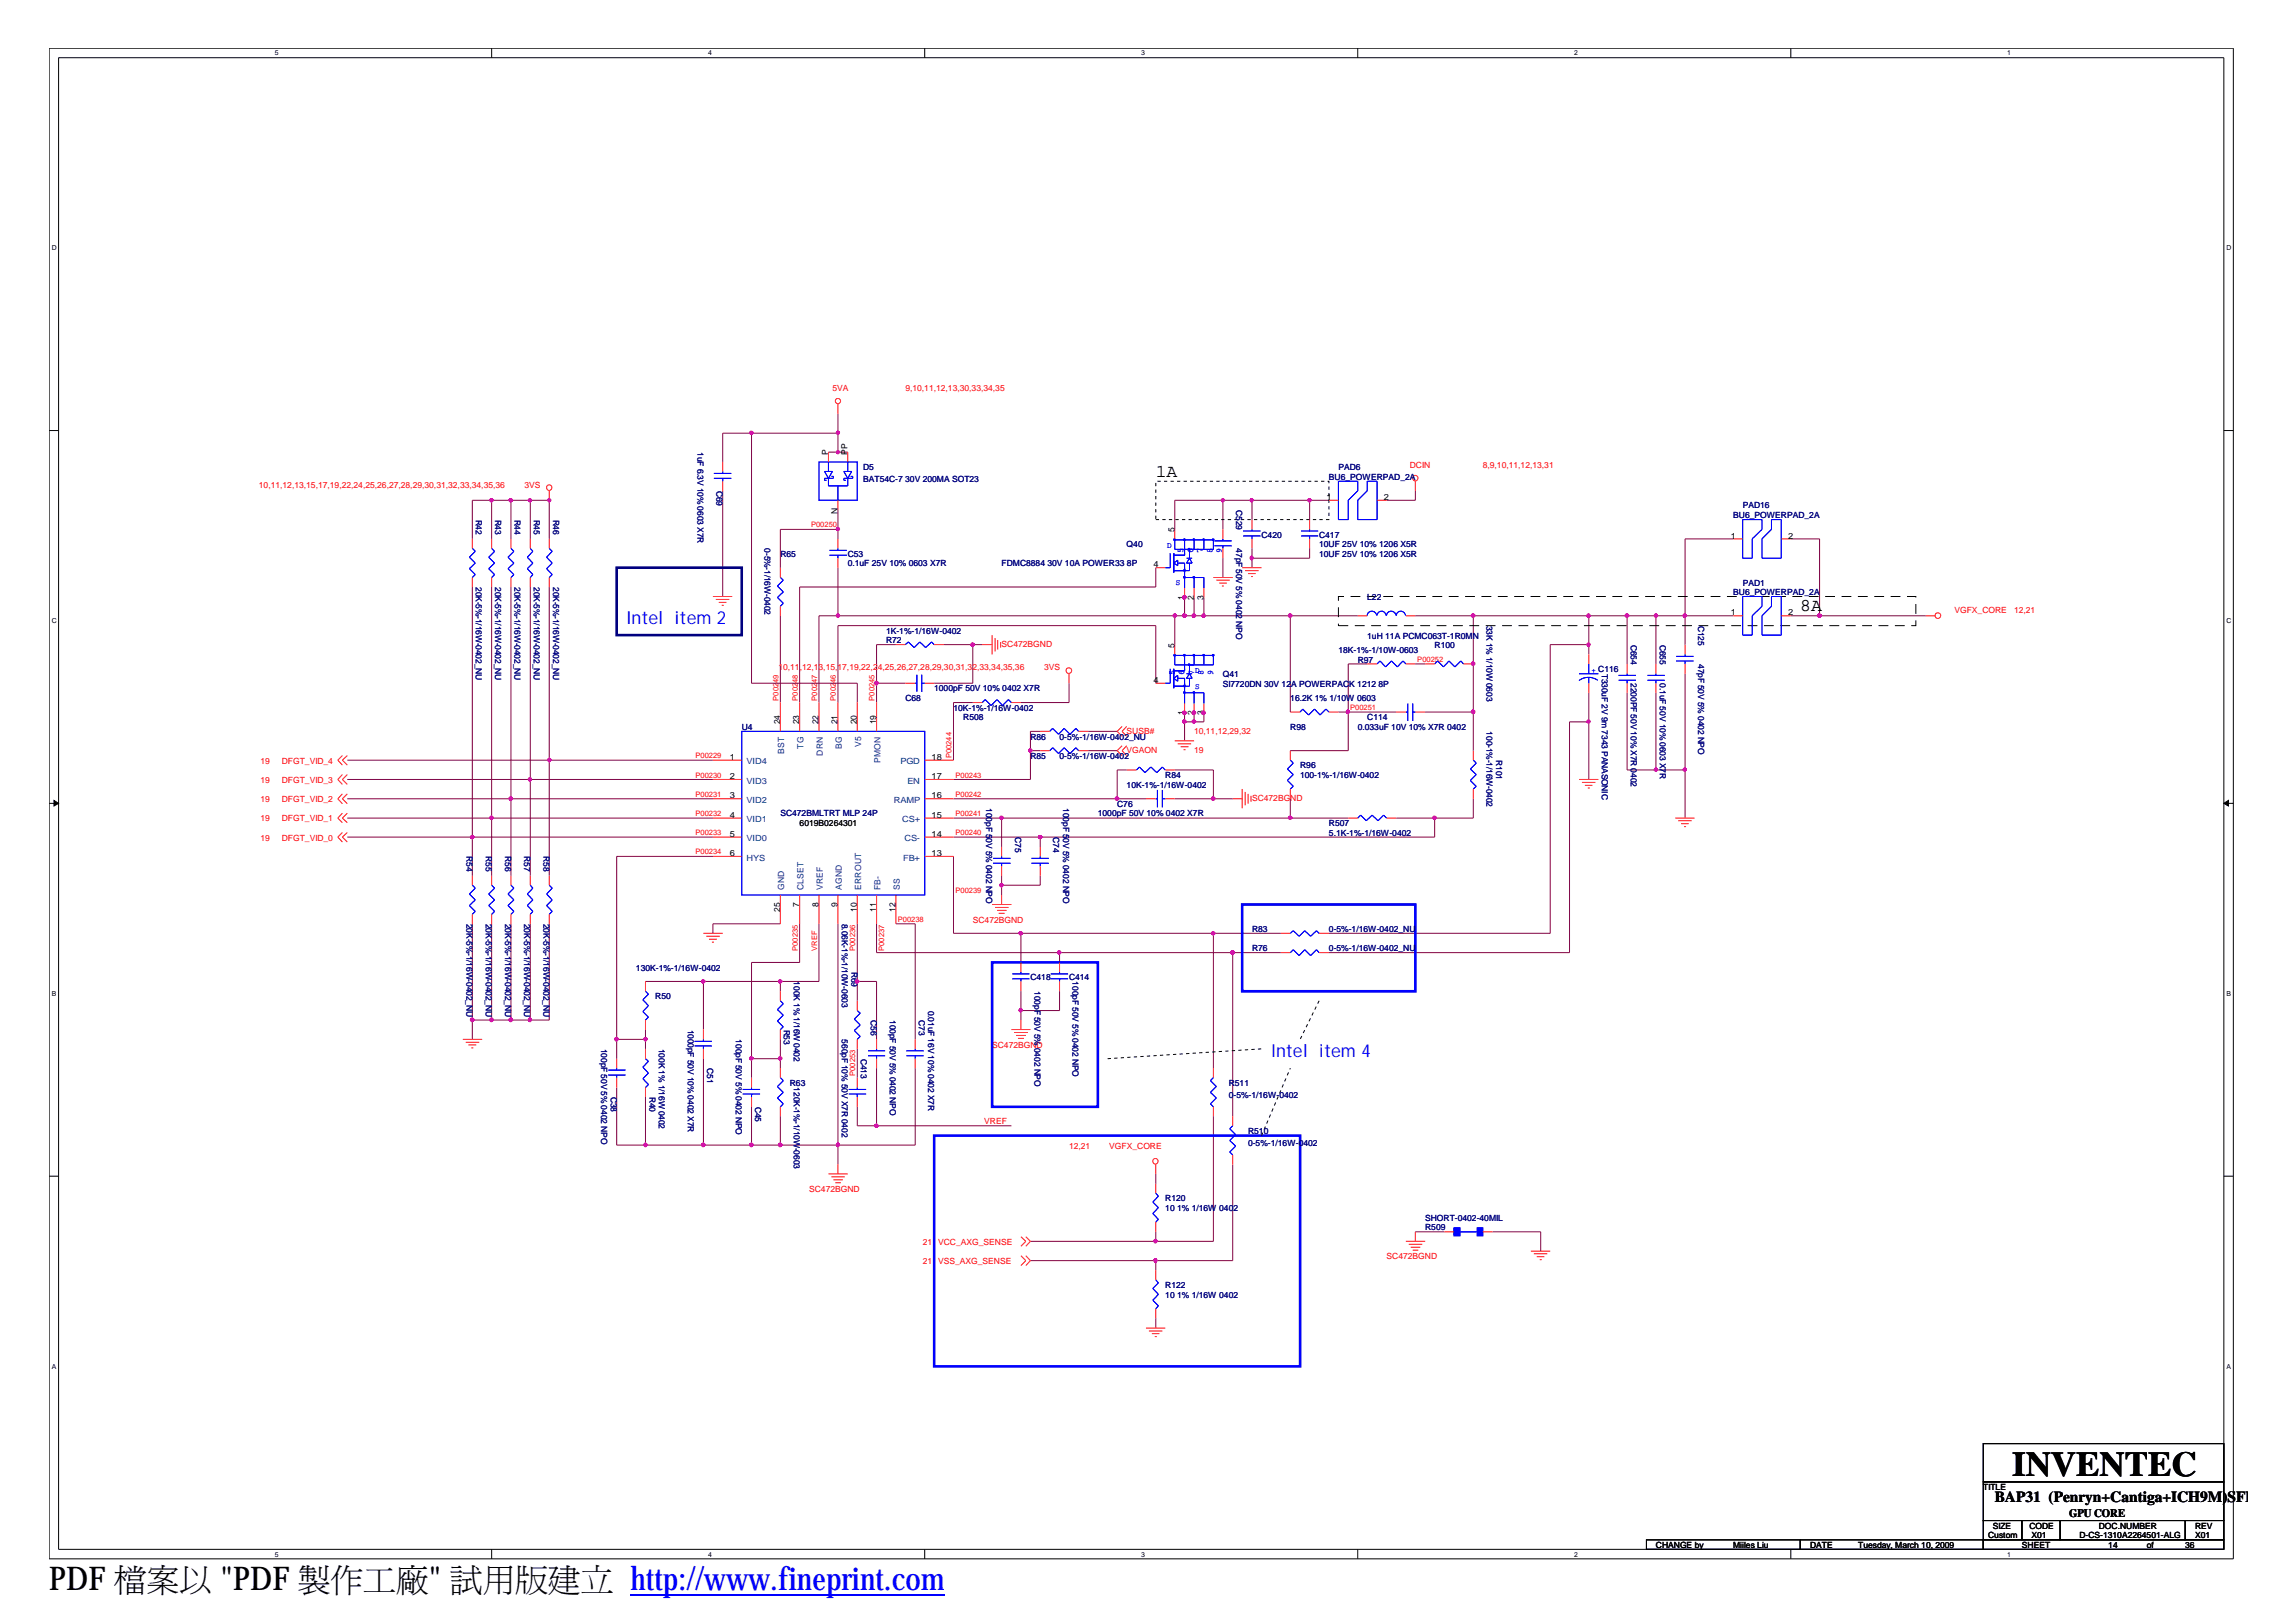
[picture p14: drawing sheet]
<svg xmlns="http://www.w3.org/2000/svg" width="297mm" height="210mm" viewBox="0 0 297 210" stroke-linecap="round" stroke-linejoin="round" font-family="sans-serif">
<defs><g id="words">
<text font-size="4.5" x="260.2" y="190.9">INVENTEC</text>
<g font-size="4.2">
<text x="6.3" y="205.7">PDF 檔</text>
<text x="19" y="205.7">案</text>
<text x="23.2" y="205.7">以製&quot; 試立</text>
<text x="28.5" y="205.7">&quot;PDF</text>
<text x="42.8" y="205.7">作</text>
<text x="47" y="205.7">工用</text>
<text x="51.2" y="205.7">廠版</text>
<text x="70.9" y="205.7">建</text>
</g>
<text font-size="4.2" fill="#00f" x="81.5" y="205.7">http://www.fineprint.com</text>
<g font-size="2.3">
<text x="149.5" y="61.7">1A</text>
<text x="232.8" y="79.1">8A</text>
</g>
<g font-size="2.3" fill="#00f">
<text x="81" y="80.7">Intel item 2</text>
<text x="164.4" y="136.7">Intel item 4</text>
</g>
<text font-size="2" x="258" y="194.2">BAP31 (Penryn+Cantiga+ICH9M)SFF</text>
<text font-size="1.5" x="267.6" y="196.1">GPU CORE</text>
<g font-size="1.1" fill="#f00">
<text x="107.7" y="50.6">5VA</text>
<text x="117.1" y="50.6">9,10,11,12,13,30,33,34,35</text>
<text x="33.5" y="63">10,11,12,13,15,17,19,22,24,25,26,27,28,29,30,31,32,33,34,35,36</text>
<text x="67.8" y="63">3VS</text>
<text x="182.3" y="60.6">DCIN</text>
<text x="191.8" y="60.6">8,9,10,11,12,13,31</text>
<text x="129.5" y="83.7">SC472BGND</text>
<text x="252.8" y="79.2">VGFX_CORE</text>
<text x="260.5" y="79.2">12,21</text>
<text x="100.7" y="86.7">10,11,12,13,15,17,19,22,24,25,26,27,28,29,30,31,32,33,34,35,36</text>
<text x="135" y="86.7">3VS</text>
<text x="145.7" y="94.9">SUSB#</text>
<text x="154.4" y="94.9">10,11,12,29,32</text>
<text x="33.7" y="101.2">19</text>
<text x="33.7" y="98.8">19</text>
<text x="36.4" y="101.2">DFGT_VID_3</text>
<text x="36.4" y="98.8">DFGT_VID_4</text>
<text x="145.7" y="97.4">VGAON</text>
<text x="154.4" y="97.4">19</text>
<text x="33.7" y="103.7">19</text>
<text x="33.7" y="106.2">19</text>
<text x="36.4" y="103.7">DFGT_VID_2</text>
<text x="36.4" y="106.2">DFGT_VID_1</text>
<text x="161.9" y="103.6">SC472BGND</text>
<text x="33.7" y="108.7">19</text>
<text x="36.4" y="108.7">DFGT_VID_0</text>
<text x="125.8" y="119.3">SC472BGND</text>
<text x="128.3" y="135.5">SC472BGND</text>
<text x="127.3" y="145.3">VREF</text>
<text x="138.3" y="148.6">12,21</text>
<text x="143.5" y="148.6">VGFX_CORE</text>
<text x="104.6" y="154.1">SC472BGND</text>
<text x="119.3" y="161">21</text>
<text x="121.3" y="161">VCC_AXG_SENSE</text>
<text x="119.3" y="163.5">21</text>
<text x="121.3" y="163.5">VSS_AXG_SENSE</text>
<text x="179.3" y="162.9">SC472BGND</text>
</g>
<g font-size="1.1" fill="#000080">
<text x="90.2" y="58.5" transform="rotate(90 90.2 58.5)">1uF 6.3V 10% 0603 X7R</text>
<text x="92.7" y="63.5" transform="rotate(90 92.7 63.5)">C69</text>
<text x="111.6" y="60.8">D5</text>
<text x="111.6" y="62.3">BAT54C-7 30V 200MA SOT23</text>
<text x="159.9" y="66" transform="rotate(90 159.9 66)">C5</text>
<text x="171.9" y="62">BU6_POWERPAD_2A</text>
<text x="173.1" y="60.8">PAD6</text>
<text x="225.4" y="65.8">PAD16</text>
<text x="61.6" y="67.2" transform="rotate(90 61.6 67.2)">R42</text>
<text x="64.1" y="67.2" transform="rotate(90 64.1 67.2)">R43</text>
<text x="66.5" y="67.2" transform="rotate(90 66.5 67.2)">R44</text>
<text x="69" y="67.2" transform="rotate(90 69 67.2)">R45</text>
<text x="71.5" y="67.2" transform="rotate(90 71.5 67.2)">R46</text>
<text x="98.9" y="70.9" transform="rotate(90 98.9 70.9)">0-5%-1/16W-0402</text>
<text x="100.9" y="72">R65</text>
<text x="109.6" y="72">C53</text>
<text x="145.7" y="70.8">Q40</text>
<text x="159.9" y="67.3" transform="rotate(90 159.9 67.3)">29</text>
<text x="159.9" y="70.9" transform="rotate(90 159.9 70.9)">47pF 50V 5% 0402 NPO</text>
<text x="163.2" y="69.5">C420</text>
<text x="170.6" y="69.5">C417</text>
<text x="170.6" y="70.8">10UF 25V 10% 1206 X5R</text>
<text x="170.6" y="72">10UF 25V 10% 1206 X5R</text>
<text x="224.2" y="67">BU6_POWERPAD_2A</text>
<text x="61.6" y="75.9" transform="rotate(90 61.6 75.9)">20K-5%-1/16W-0402_NU</text>
<text x="64.1" y="75.9" transform="rotate(90 64.1 75.9)">20K-5%-1/16W-0402_NU</text>
<text x="66.5" y="75.9" transform="rotate(90 66.5 75.9)">20K-5%-1/16W-0402_NU</text>
<text x="69" y="75.9" transform="rotate(90 69 75.9)">20K-5%-1/16W-0402_NU</text>
<text x="71.5" y="75.9" transform="rotate(90 71.5 75.9)">20K-5%-1/16W-0402_NU</text>
<text x="109.6" y="73.3">0.1uF 25V 10% 0603 X7R</text>
<text x="129.5" y="73.3">FDMC8884 30V 10A POWER33 8P</text>
<text x="176.8" y="77.6">L22</text>
<text x="224.2" y="77">BU6_POWERPAD_2A</text>
<text x="225.4" y="75.7">PAD1</text>
<text x="114.6" y="83.2">R72</text>
<text x="114.6" y="82">1K-1%-1/16W-0402</text>
<text x="176.8" y="82.7">1uH 11A PCMC063T-1R0MN</text>
<text x="185.5" y="83.8">R100</text>
<text x="192.2" y="80.9" transform="rotate(90 192.2 80.9)">33K 1% 1/10W 0603</text>
<text x="210.9" y="83.4" transform="rotate(90 210.9 83.4)">C654</text>
<text x="214.7" y="83.4" transform="rotate(90 214.7 83.4)">C655</text>
<text x="219.6" y="80.9" transform="rotate(90 219.6 80.9)">C125</text>
<text x="120.8" y="89.4">1000pF 50V 10% 0402 X7R</text>
<text x="158.2" y="87.6">Q41</text>
<text x="158.2" y="88.8">SI7720DN 30V 12A POWERPACK 1212 8P</text>
<text x="173.1" y="84.4">18K-1%-1/10W-0603</text>
<text x="175.6" y="85.7">R97</text>
<text x="207.2" y="87.1" transform="rotate(90 207.2 87.1)">T330uF 2V 9m 7343 PANASONIC</text>
<text x="210.9" y="88.4" transform="rotate(90 210.9 88.4)">2200PF 50V 10% X7R 0402</text>
<text x="214.7" y="88.4" transform="rotate(90 214.7 88.4)">0.1uF 50V 10% 0603 X7R</text>
<text x="219.6" y="85.9" transform="rotate(90 219.6 85.9)">47pF 50V 5% 0402 NPO</text>
<text x="95.9" y="94.4">U4</text>
<text x="117.1" y="90.6">C68</text>
<text x="123.3" y="91.9">10K-1%-1/16W-0402</text>
<text x="124.6" y="93.1">R508</text>
<text x="133.3" y="95.6">R86</text>
<text x="137" y="95.6">0-5%-1/16W-0402_NU</text>
<text x="166.9" y="94.4">R98</text>
<text x="166.9" y="90.6">16.2K 1% 1/10W 0603</text>
<text x="175.6" y="94.4">0.033uF 10V 10% X7R 0402</text>
<text x="176.8" y="93.1">C114</text>
<text x="192.2" y="94.6" transform="rotate(90 192.2 94.6)">100-1%-1/16W-0402</text>
<text x="133.3" y="98.1">R85</text>
<text x="137" y="98.1">0-5%-1/16W-0402</text>
<text x="145.7" y="101.9">10K-1%-1/16W-0402</text>
<text x="150.7" y="100.6">R84</text>
<text x="168.1" y="99.4">R96</text>
<text x="168.1" y="100.6">100-1%-1/16W-0402</text>
<text x="193.5" y="98.3" transform="rotate(90 193.5 98.3)">R101</text>
<text x="100.9" y="105.6">SC472BMLTRT MLP 24P</text>
<text x="127.6" y="104.5" transform="rotate(90 127.6 104.5)">100pF 5</text>
<text x="137.5" y="104.5" transform="rotate(90 137.5 104.5)">100pF 5</text>
<text x="142" y="105.6">1000pF 50V 10% 0402 X7R</text>
<text x="144.5" y="104.4">C76</text>
<text x="171.9" y="106.9">R507</text>
<text x="60.3" y="110.8" transform="rotate(90 60.3 110.8)">R54</text>
<text x="62.8" y="110.8" transform="rotate(90 62.8 110.8)">R55</text>
<text x="65.3" y="110.8" transform="rotate(90 65.3 110.8)">R56</text>
<text x="67.8" y="110.8" transform="rotate(90 67.8 110.8)">R57</text>
<text x="70.3" y="110.8" transform="rotate(90 70.3 110.8)">R58</text>
<text x="127.6" y="108.4" transform="rotate(90 127.6 108.4)">0V 5% 0402 NPO</text>
<text x="131.3" y="108.3" transform="rotate(90 131.3 108.3)">C75</text>
<text x="136.2" y="108.3" transform="rotate(90 136.2 108.3)">C74</text>
<text x="137.5" y="108.4" transform="rotate(90 137.5 108.4)">0V 5% 0402 NPO</text>
<text x="171.9" y="108.1">5.1K-1%-1/16W-0402</text>
<text x="60.3" y="119.5" transform="rotate(90 60.3 119.5)">20K-5%-1/16W-0402_NU</text>
<text x="62.8" y="119.5" transform="rotate(90 62.8 119.5)">20K-5%-1/16W-0402_NU</text>
<text x="65.3" y="119.5" transform="rotate(90 65.3 119.5)">20K-5%-1/16W-0402_NU</text>
<text x="67.8" y="119.5" transform="rotate(90 67.8 119.5)">20K-5%-1/16W-0402_NU</text>
<text x="70.3" y="119.5" transform="rotate(90 70.3 119.5)">20K-5%-1/16W-0402_NU</text>
<text x="108.9" y="119.5" transform="rotate(90 108.9 119.5)">8.06K-1%-1/10W-0603</text>
<text x="82.3" y="125.5">130K-1%-1/16W-0402</text>
<text x="110.1" y="125.7" transform="rotate(90 110.1 125.7)">R69</text>
<text x="161.9" y="120.5">R83</text>
<text x="161.9" y="123">R76</text>
<text x="171.9" y="120.5">0-5%-1/16W-0402_NU</text>
<text x="171.9" y="123">0-5%-1/16W-0402_NU</text>
<text x="84.8" y="129.3">R50</text>
<text x="102.7" y="126.9" transform="rotate(90 102.7 126.9)">100K 1% 1/16W 0402</text>
<text x="112.6" y="131.9" transform="rotate(90 112.6 131.9)">C56</text>
<text x="115.1" y="131.9" transform="rotate(90 115.1 131.9)">100pF 50V 5% 0402 NPO</text>
<text x="118.8" y="131.9" transform="rotate(90 118.8 131.9)">C73</text>
<text x="120.1" y="130.7" transform="rotate(90 120.1 130.7)">0.01uF 16V 10% 0402 X7R</text>
<text x="133.3" y="126.8">C418</text>
<text x="133.8" y="128.2" transform="rotate(90 133.8 128.2)">100pF 50V 5% 0402 NPO</text>
<text x="138.3" y="126.8">C414</text>
<text x="138.7" y="126.9" transform="rotate(90 138.7 126.9)">100pF 50V 5% 0402 NPO</text>
<text x="77.8" y="135.7" transform="rotate(90 77.8 135.7)">100pF 50V 5% 0402 NPO</text>
<text x="85.2" y="135.7" transform="rotate(90 85.2 135.7)">100K 1% 1/16W 0402</text>
<text x="88.9" y="133.2" transform="rotate(90 88.9 133.2)">1000pF 50V 10% 0402 X7R</text>
<text x="95.2" y="134.4" transform="rotate(90 95.2 134.4)">100pF 50V 5% 0402 NPO</text>
<text x="101.4" y="133.2" transform="rotate(90 101.4 133.2)">R53</text>
<text x="108.9" y="134.4" transform="rotate(90 108.9 134.4)">560pF 10% 50V X7R 0402</text>
<text x="111.3" y="136.9" transform="rotate(90 111.3 136.9)">C413</text>
<text x="79" y="141.9" transform="rotate(90 79 141.9)">C38</text>
<text x="84" y="141.9" transform="rotate(90 84 141.9)">R40</text>
<text x="91.4" y="138.1" transform="rotate(90 91.4 138.1)">C51</text>
<text x="97.7" y="143.1" transform="rotate(90 97.7 143.1)">C45</text>
<text x="102.2" y="140.4">R63</text>
<text x="102.7" y="140.6" transform="rotate(90 102.7 140.6)">120K-1%-1/10W-0603</text>
<text x="158.9" y="140.4">R511</text>
<text x="158.9" y="142">0-5%-1/16W-0402</text>
<text x="161.4" y="146.7">R510</text>
<text x="161.4" y="148.2">0-5%-1/16W-0402</text>
<text x="150.7" y="155.4">R120</text>
<text x="150.7" y="156.6">10 1% 1/16W 0402</text>
<text x="184.3" y="159.1">R509</text>
<text x="184.3" y="157.9">SHORT-0402-40MIL</text>
<text x="150.7" y="166.6">R122</text>
<text x="150.7" y="167.8">10 1% 1/16W 0402</text>
</g>
<g font-size="1.1">
<text x="107.1" y="58.9" transform="rotate(-90 107.1 58.9)">P</text>
<text x="109.6" y="58.9" transform="rotate(-90 109.6 58.9)">PP</text>
<text x="171.6" y="64.7">1</text>
<text x="179" y="64.7">2</text>
<text x="108.3" y="66.4" transform="rotate(-90 108.3 66.4)">N</text>
<text x="151.9" y="68.8" transform="rotate(-90 151.9 68.8)">5</text>
<text x="223.9" y="69.7">1</text>
<text x="231.3" y="69.7">2</text>
<text x="149.2" y="73.4">4</text>
<text x="153.2" y="77.6" transform="rotate(-90 153.2 77.6)">1</text>
<text x="154.4" y="77.6" transform="rotate(-90 154.4 77.6)">2</text>
<text x="155.7" y="77.6" transform="rotate(-90 155.7 77.6)">3</text>
<text x="151.9" y="83.7" transform="rotate(-90 151.9 83.7)">5</text>
<text x="223.9" y="79.6">1</text>
<text x="231.3" y="79.6">2</text>
<text x="149.2" y="88.3">4</text>
<text x="100.9" y="93.7" transform="rotate(-90 100.9 93.7)">24</text>
<text x="103.4" y="93.7" transform="rotate(-90 103.4 93.7)">23</text>
<text x="105.9" y="93.7" transform="rotate(-90 105.9 93.7)">22</text>
<text x="108.3" y="93.7" transform="rotate(-90 108.3 93.7)">21</text>
<text x="110.8" y="93.7" transform="rotate(-90 110.8 93.7)">20</text>
<text x="113.3" y="93.7" transform="rotate(-90 113.3 93.7)">19</text>
<text x="153.2" y="92.5" transform="rotate(-90 153.2 92.5)">1</text>
<text x="154.4" y="92.5" transform="rotate(-90 154.4 92.5)">2</text>
<text x="155.7" y="92.5" transform="rotate(-90 155.7 92.5)">3</text>
<text x="94.4" y="98.3">1</text>
<text x="94.4" y="100.8">2</text>
<text x="120.5" y="98.3">18</text>
<text x="120.5" y="100.8">17</text>
<text x="94.4" y="103.3">3</text>
<text x="94.4" y="105.8">4</text>
<text x="103.4" y="106.9">6019B0264301</text>
<text x="120.5" y="103.3">16</text>
<text x="120.5" y="105.8">15</text>
<text x="94.4" y="108.2">5</text>
<text x="94.4" y="110.7">6</text>
<text x="120.5" y="108.2">14</text>
<text x="120.5" y="110.7">13</text>
<text x="100.9" y="117.9" transform="rotate(-90 100.9 117.9)">25</text>
<text x="103.4" y="117.3" transform="rotate(-90 103.4 117.3)">7</text>
<text x="105.9" y="117.3" transform="rotate(-90 105.9 117.3)">8</text>
<text x="108.3" y="117.3" transform="rotate(-90 108.3 117.3)">9</text>
<text x="110.8" y="117.9" transform="rotate(-90 110.8 117.9)">10</text>
<text x="113.3" y="117.9" transform="rotate(-90 113.3 117.9)">11</text>
<text x="115.8" y="117.9" transform="rotate(-90 115.8 117.9)">12</text>
<text x="256.5" y="192.7">TITLE</text>
<text x="257.7" y="197.7">SIZE</text>
<text x="262.5" y="197.7">CODE</text>
<text x="271.4" y="197.7">DOC.NUMBER</text>
<text x="283.9" y="197.7">REV</text>
<text x="214.2" y="200.2">CHANGE by</text>
<text x="224.2" y="200.2">Miiles Liu</text>
<text x="234.1" y="200.2">DATE</text>
<text x="240.3" y="200.2">Tuesday, March 10, 2009</text>
<text x="257.1" y="198.9">Custom</text>
<text x="261.5" y="200.2">SHEET</text>
<text x="262.7" y="198.9">X01</text>
<text x="268.9" y="198.9">D-CS-1310A2264501-ALG</text>
<text x="272.7" y="200.2">14</text>
<text x="277.7" y="200.2">of</text>
<text x="282.6" y="200.2">36</text>
<text x="283.9" y="198.9">X01</text>
</g>
<g font-size="1.1" fill="#00f">
<text x="151" y="70.9">D</text>
<text x="153" y="71.6" transform="rotate(-90 153 71.6)">5</text>
<text x="154.3" y="71.6" transform="rotate(-90 154.3 71.6)">6</text>
<text x="155.5" y="71.6" transform="rotate(-90 155.5 71.6)">7</text>
<text x="156.8" y="71.6" transform="rotate(-90 156.8 71.6)">8</text>
<text x="158" y="71.6" transform="rotate(-90 158 71.6)">9</text>
<text x="152.1" y="75.6">S</text>
<text x="151.9" y="87.3" transform="rotate(-90 151.9 87.3)">5</text>
<text x="153.2" y="87.3" transform="rotate(-90 153.2 87.3)">6</text>
<text x="154.4" y="87.3" transform="rotate(-90 154.4 87.3)">7</text>
<text x="154.6" y="89.2">S</text>
<text x="154.6" y="87.1">D</text>
<text x="155.7" y="87.3" transform="rotate(-90 155.7 87.3)">8</text>
<text x="156.9" y="87.3" transform="rotate(-90 156.9 87.3)">9</text>
<text x="205.8" y="87.1">+ C116</text>
</g>
<g font-size="1.1" fill="#004080">
<text x="96.6" y="98.9">VID4</text>
<text x="96.6" y="101.4">VID3</text>
<text x="101.4" y="97.5" transform="rotate(-90 101.4 97.5)">BST</text>
<text x="103.9" y="96.8" transform="rotate(-90 103.9 96.8)">TG</text>
<text x="106.4" y="97.8" transform="rotate(-90 106.4 97.8)">DRN</text>
<text x="108.9" y="96.9" transform="rotate(-90 108.9 96.9)">BG</text>
<text x="111.4" y="96.6" transform="rotate(-90 111.4 96.6)">V5</text>
<text x="113.9" y="98.7" transform="rotate(-90 113.9 98.7)">PMON</text>
<text x="116.5" y="98.9">PGD</text>
<text x="117.3" y="101.4">EN</text>
<text x="96.6" y="103.9">VID2</text>
<text x="96.6" y="106.4">VID1</text>
<text x="115.6" y="103.9">RAMP</text>
<text x="116.7" y="106.4">CS+</text>
<text x="96.6" y="108.8">VID0</text>
<text x="96.6" y="111.3">HYS</text>
<text x="116.8" y="111.3">FB+</text>
<text x="117" y="108.8">CS-</text>
<text x="101.4" y="115.1" transform="rotate(-90 101.4 115.1)">GND</text>
<text x="103.9" y="115.1" transform="rotate(-90 103.9 115.1)">CLSET</text>
<text x="106.4" y="115.1" transform="rotate(-90 106.4 115.1)">VREF</text>
<text x="108.9" y="115.1" transform="rotate(-90 108.9 115.1)">AGND</text>
<text x="111.4" y="115.1" transform="rotate(-90 111.4 115.1)">ERROUT</text>
<text x="113.9" y="115.1" transform="rotate(-90 113.9 115.1)">FB-</text>
<text x="116.4" y="115.1" transform="rotate(-90 116.4 115.1)">SS</text>
</g>
<g font-size="1" fill="#f00">
<text x="104.9" y="68.2">P00250</text>
<text x="100.7" y="88.3" transform="rotate(-90 100.7 88.3)">49</text>
<text x="103.2" y="88.3" transform="rotate(-90 103.2 88.3)">48</text>
<text x="105.7" y="88.3" transform="rotate(-90 105.7 88.3)">47</text>
<text x="108.1" y="88.3" transform="rotate(-90 108.1 88.3)">46</text>
<text x="183.3" y="85.6">P00252</text>
<text x="100.7" y="90.6" transform="rotate(-90 100.7 90.6)">P002</text>
<text x="103.2" y="90.6" transform="rotate(-90 103.2 90.6)">P002</text>
<text x="105.7" y="90.6" transform="rotate(-90 105.7 90.6)">P002</text>
<text x="108.1" y="90.6" transform="rotate(-90 108.1 90.6)">P002</text>
<text x="113.1" y="90.6" transform="rotate(-90 113.1 90.6)">P00245</text>
<text x="174.6" y="91.8">P00251</text>
<text x="90" y="98.1">P00229</text>
<text x="90" y="100.6">P00230</text>
<text x="123.1" y="98.1" transform="rotate(-90 123.1 98.1)">P00244</text>
<text x="123.6" y="100.6">P00243</text>
<text x="90" y="105.6">P00232</text>
<text x="90" y="103.1">P00231</text>
<text x="123.6" y="103.1">P00242</text>
<text x="123.6" y="105.6">P00241</text>
<text x="90" y="108">P00233</text>
<text x="90" y="110.5">P00234</text>
<text x="123.6" y="108">P00240</text>
<text x="116.1" y="119.2">P00238</text>
<text x="123.6" y="115.5">P00239</text>
<text x="103.2" y="123" transform="rotate(-90 103.2 123)">P00235</text>
<text x="105.7" y="123" transform="rotate(-90 105.7 123)">VREF</text>
<text x="110.6" y="123" transform="rotate(-90 110.6 123)">P00236</text>
<text x="114.3" y="123" transform="rotate(-90 114.3 123)">P00237</text>
<text x="110.6" y="139.1" transform="rotate(-90 110.6 139.1)">P00253</text>
</g>
<g font-size=".9">
<text x="35.6" y="7.2">5</text>
<text x="91.6" y="7.2">4</text>
<text x="147.6" y="7.2">3</text>
<text x="203.6" y="7.2">2</text>
<text x="259.6" y="7.2">1</text>
<text x="6.7" y="32.4">D</text>
<text x="288" y="32.4">D</text>
<text x="6.7" y="80.6">C</text>
<text x="288" y="80.6">C</text>
<text x="6.7" y="128.8">B</text>
<text x="288" y="128.8">B</text>
<text x="6.7" y="177">A</text>
<text x="288" y="177">A</text>
<text x="35.6" y="201.3">5</text>
<text x="91.6" y="201.3">4</text>
<text x="147.6" y="201.3">3</text>
<text x="203.6" y="201.3">2</text>
<text x="259.6" y="201.3">1</text>
</g>
</g></defs>
<g fill="none" stroke="#000" stroke-width=".13">
<path d="M6.3 6.2h282.5v195.4h-282.5zM7.6 7.5h280v192.9h-280zM63.6 6.2v1.3M119.6 6.2v1.3M175.6 6.2v1.3M231.6 6.2v1.3M6.3 55.7h1.3M287.6 55.7h1.2M6.3 103.9h1.3M287.6 103.9h1.2M6.3 152.1h1.3M287.6 152.1h1.2"/>
<path d="M212.9 199.2h19.9v1.2h-19.9zM232.8 199.2h23.7v1.2h-23.7zM256.5 186.7h31.1v5h-31.1zM256.5 196.7h5v2.5h-5zM256.5 199.2h31.1v1.2h-31.1zM256.5 191.7h31.1v5h-31.1zM261.5 196.7h4.9v2.5h-4.9zM266.4 196.7h16.2v2.5h-16.2zM282.6 196.7h5v2.5h-5zM63.6 200.4v1.2M119.6 200.4v1.2M175.6 200.4v1.2"/>
<path d="M231.6 200.4v1.2"/>
</g>
<g fill="#000" stroke="#000" stroke-width=".13">
<path d="M7 103.5l.6 .4-.6 .3z" fill-rule="evenodd"/>
<path d="M287.6 103.9l.6-.4v.7z" fill-rule="evenodd"/>
</g>
<g fill="none" stroke="#800040" stroke-width=".13">
<path d="M97.2 56v32.4h13.7v2.5M107.1 58.5h2.5M108.4 53.5v5M108.4 56h-14.9v3.7M61.1 69.7v-5h9.9v5M61.1 75.9v37.4M63.6 64.7v5M63.6 75.9v37.4M66.1 64.7v5M66.1 75.9v37.4M68.6 64.7v5M68.6 75.9v37.4"/>
<path d="M71 75.9v37.4M93.5 63.5v13.6M100.9 79.6v11.3M108.4 66v3.7M108.4 73.4v6.2M108.4 68.5h-7.5v4.9M149.5 73.4v2.5h-46.1v15M151.9 79.6v3.8M153.2 77.1v2.5M154.4 77.3v2.3M155.7 77.3v2.3M158.2 64.7v3.8"/>
<path d="M158.2 72.2v2.5M161.9 64.7v2.5M161.9 70.9v2.5M166.9 79.6v12.5M169.4 64.7v2.5M169.4 70.9v1.3h-7.5M171.9 64.7h-20v3.8M175.6 79.6h-69.7v11.3M183 79.6h41.2M183 63.5v1.2h-3.7M190.5 79.6v17.5M205.5 79.6v5"/>
<path d="M210.4 79.6v6.3M214.2 79.6v6.3M224.2 69.7h-6.3v13.7M231.6 79.6h17.4M231.6 69.7h3.7v9.9M44.9 98.3h47.3M113.4 88.4h3.7M115.9 83.4h-2.5v7.5M122.1 83.4h4.9M125.8 90.9h-2.5v7.4M125.8 83.4v5h-5M133.3 97.1h1.2"/>
<path d="M134.5 94.6h-1.2v6.2h-10M138.3 88.4v2.5h-6.3M140.8 97.1h3.7M140.8 94.6h3.7M145.7 99.6h-1.2v3.7M149.5 88.4v-7.5h-41.1v10M151.9 99.6h5v3.7M153.2 92.1v3.7M154.4 92.1v1.3M155.7 92.1v1.3h-2.5M173.1 92.1h7.5M176.8 85.9h-2.4v11.2h-7.5"/>
<path d="M183 85.9h1.3M184.3 92.1h6.2M205.5 83.4h-5v37.3h-28.6M205.5 93.4h-2.5v29.8h-31.1M205.5 89.6v11.2M210.4 89.6v10h7.5M214.2 89.6v10M217.9 87.1v18.7M44.9 105.8h47.3M44.9 103.3h47.3M44.9 100.8h47.3M44.9 108.3h47.3"/>
<path d="M61.1 119.5v14.9M63.6 119.5v12.4M66.1 119.5v12.4M68.6 119.5v12.4M71 119.5v12.4h-9.9M92.2 110.8h-12.4v26.1M100.9 119.5h-8.7v1.2M103.4 119.5v5h-6.2v14.9M105.9 119.5v7.4h-22.4M108.4 119.5v31.1M110.9 119.5v9.9M113.4 119.5v3.7h52.3"/>
<path d="M115.9 119.5h2.5v14.9M123.3 110.8v9.9h42.4M123.3 105.8h51.1M123.3 103.3h24.9M129.5 105.8v3.7M129.5 113.3v2.5M134.5 108.3v1.2M134.5 113.3v1.2h-5M151.9 103.3h7.5M166.9 103.3v2.5M185.5 105.8v2.5h-62.2M190.5 103.3v2.5h-9.9"/>
<path d="M79.8 134.4h3.7M83.5 133.2v2.5M91 126.9v6.3M91 136.9v11.2M97.2 136.9h3.7M100.9 126.9v1.3M100.9 134.4v3.7M110.9 126.9h2.5v7.5M110.9 135.7v3.7M113.4 138.1v7.5M118.4 138.1v10h-38.6v-7.5M132 120.7v3.8"/>
<path d="M132 128.2v3.7M137 123.2v1.3M137 128.2v2.5h-5M156.9 120.7v17.4M159.4 123.2v21.2M83.5 141.9v6.2M97.2 143.1v5M100.9 144.4v3.7M110.9 143.1v2.5h19.9M149.5 151.8v1.3M149.5 159.3v1.2M156.9 144.4v16.1h-23.6"/>
<path d="M159.4 150.6v12.4h-26.1M183 159.3h3.8M193 159.3h6.3v2.5M149.5 163v1.3M149.5 170.5v1.3"/>
</g>
<g fill="#f0f" stroke="#f0f" stroke-width=".13">
<path d="M153 77.1h.3l.1 .1-.1 .2-.1 .1-.2-.1z" fill-rule="evenodd"/>
<path d="M149.3 160.3h.3v.2v.2l-.2 .1-.1-.1z" fill-rule="evenodd"/>
<path d="M159.2 123h.4v.2v.1l-.2 .1-.2-.1z" fill-rule="evenodd"/>
<path d="M155.5 92h.3l.1 .2-.1 .1-.1 .1-.2-.1z" fill-rule="evenodd"/>
<path d="M154.2 92h.4v.2v.1l-.2 .1-.2-.1z" fill-rule="evenodd"/>
<path d="M153 93.2h.3l.1 .1-.1 .2h-.1h-.2z" fill-rule="evenodd"/>
<path d="M131.8 130.5h.4v.2v.1l-.2 .1-.2-.1z" fill-rule="evenodd"/>
<path d="M153 92h.3l.1 .2-.1 .1-.1 .1-.2-.1z" fill-rule="evenodd"/>
<path d="M235.1 79.4h.4v.2v.2l-.2 .1-.2-.1z" fill-rule="evenodd"/>
<path d="M205.3 79.4h.3l.1 .2-.1 .2-.2 .1-.1-.1z" fill-rule="evenodd"/>
<path d="M133.1 96.9h.3l.1 .1-.1 .2-.1 .1-.2-.1z" fill-rule="evenodd"/>
<path d="M161.7 64.5h.3l.1 .2-.1 .1-.1 .1-.2-.1z" fill-rule="evenodd"/>
<path d="M161.7 72h.3l.1 .2-.1 .1-.1 .1-.2-.1z" fill-rule="evenodd"/>
<path d="M155.5 79.4h.3l.1 .2-.1 .2-.1 .1-.2-.1z" fill-rule="evenodd"/>
<path d="M63.4 105.6h.3l.1 .2-.1 .1-.2 .1-.1-.1z" fill-rule="evenodd"/>
<path d="M65.9 103.1h.3l.1 .2-.1 .1-.2 .1-.1-.1z" fill-rule="evenodd"/>
<path d="M156.7 103.1h.4v.2v.1l-.2 .1-.2-.1z" fill-rule="evenodd"/>
<path d="M205.3 93.2h.3l.1 .1-.1 .2h-.2h-.1z" fill-rule="evenodd"/>
<path d="M158 64.5h.3l.1 .2-.1 .1-.1 .1-.2-.1z" fill-rule="evenodd"/>
<path d="M149.3 162.8h.3v.2v.2l-.2 .1-.1-.1z" fill-rule="evenodd"/>
<path d="M129.3 105.6h.4l.1 .2-.1 .1-.2 .1-.2-.1z" fill-rule="evenodd"/>
<path d="M68.4 131.7h.3v.2v.2h-.2h-.1z" fill-rule="evenodd"/>
<path d="M60.9 131.7h.3l.1 .2-.1 .2h-.2h-.1z" fill-rule="evenodd"/>
<path d="M65.9 131.7h.3l.1 .2-.1 .2h-.2h-.1z" fill-rule="evenodd"/>
<path d="M63.4 131.7h.3l.1 .2-.1 .2h-.2h-.1z" fill-rule="evenodd"/>
<path d="M60.9 108.1h.3l.1 .2-.1 .1-.2 .1-.1-.1z" fill-rule="evenodd"/>
<path d="M90.8 147.9h.3l.1 .2-.1 .1-.2 .1-.1-.1z" fill-rule="evenodd"/>
<path d="M174.2 91.9h.3v.1v.2l-.2 .1-.1-.1z" fill-rule="evenodd"/>
<path d="M100.7 136.7h.4v.2v.1l-.2 .1-.2-.1z" fill-rule="evenodd"/>
<path d="M97 136.7h.3l.1 .2-.1 .1-.1 .1-.2-.1z" fill-rule="evenodd"/>
<path d="M166.7 79.4h.3l.1 .2-.1 .2-.2 .1-.1-.1z" fill-rule="evenodd"/>
<path d="M151.8 79.4h.3v.2v.2l-.2 .1-.1-.1z" fill-rule="evenodd"/>
<path d="M108.2 79.4h.3l.1 .2-.1 .2-.1 .1-.2-.1z" fill-rule="evenodd"/>
<path d="M166.7 105.6h.3l.1 .2-.1 .1-.2 .1-.1-.1z" fill-rule="evenodd"/>
<path d="M154.2 93.2h.4v.1v.2h-.2h-.2z" fill-rule="evenodd"/>
<path d="M154.2 79.4h.4v.2v.2l-.2 .1-.2-.1z" fill-rule="evenodd"/>
<path d="M90.8 126.8h.3l.1 .1-.1 .2h-.2h-.1z" fill-rule="evenodd"/>
<path d="M153 79.4h.3l.1 .2-.1 .2-.1 .1-.2-.1z" fill-rule="evenodd"/>
<path d="M108.2 58.3h.3l.1 .2-.1 .1-.1 .1-.2-.1z" fill-rule="evenodd"/>
<path d="M108.2 55.8h.3l.1 .2-.1 .1-.1 .1-.2-.1z" fill-rule="evenodd"/>
<path d="M100.7 126.8h.4v.1v.2h-.2h-.2z" fill-rule="evenodd"/>
<path d="M113.2 88.2h.3l.1 .1-.1 .2-.2 .1-.1-.1z" fill-rule="evenodd"/>
<path d="M110.7 126.8h.3l.1 .1-.1 .2h-.2h-.1z" fill-rule="evenodd"/>
<path d="M113.2 145.4h.3l.1 .2-.1 .1-.2 .1-.1-.1z" fill-rule="evenodd"/>
<path d="M79.6 134.2h.3l.1 .2-.1 .2h-.2h-.1z" fill-rule="evenodd"/>
<path d="M83.3 134.2h.3l.1 .2-.1 .2h-.1h-.2z" fill-rule="evenodd"/>
<path d="M125.6 83.2h.3l.1 .2-.1 .1-.1 .1-.2-.1z" fill-rule="evenodd"/>
<path d="M108.2 147.9h.3l.1 .2-.1 .1-.1 .1-.2-.1z" fill-rule="evenodd"/>
<path d="M134.3 108.1h.4v.2v.1l-.2 .1-.2-.1z" fill-rule="evenodd"/>
<path d="M68.4 64.5h.3v.2v.1l-.2 .1-.1-.1z" fill-rule="evenodd"/>
<path d="M65.9 64.5h.3l.1 .2-.1 .1-.2 .1-.1-.1z" fill-rule="evenodd"/>
<path d="M63.4 64.5h.3l.1 .2-.1 .1-.2 .1-.1-.1z" fill-rule="evenodd"/>
<path d="M70.9 64.5h.3v.2v.1l-.2 .1-.1-.1z" fill-rule="evenodd"/>
<path d="M83.3 147.9h.3l.1 .2-.1 .1-.1 .1-.2-.1z" fill-rule="evenodd"/>
<path d="M108.2 68.3h.3l.1 .1-.1 .2h-.1h-.2z" fill-rule="evenodd"/>
<path d="M70.9 98.1h.3v.2v.1l-.2 .1-.1-.1z" fill-rule="evenodd"/>
<path d="M185.4 105.6h.3l.1 .2-.1 .1-.2 .1-.1-.1z" fill-rule="evenodd"/>
<path d="M97 55.8h.3l.1 .2-.1 .1-.1 .1-.2-.1z" fill-rule="evenodd"/>
<path d="M68.4 100.6h.3v.2v.1l-.2 .1-.1-.1z" fill-rule="evenodd"/>
<path d="M190.3 91.9h.4l.1 .1-.1 .2-.2 .1-.2-.1z" fill-rule="evenodd"/>
<path d="M190.3 85.7h.4l.1 .1-.1 .2-.2 .1-.2-.1z" fill-rule="evenodd"/>
<path d="M144.3 103.1h.3l.1 .2-.1 .1-.2 .1-.1-.1z" fill-rule="evenodd"/>
<path d="M100.7 147.9h.4v.2v.1l-.2 .1-.2-.1z" fill-rule="evenodd"/>
<path d="M97 147.9h.3l.1 .2-.1 .1-.1 .1-.2-.1z" fill-rule="evenodd"/>
<path d="M129.3 114.3h.4l.1 .2-.1 .1-.2 .1-.2-.1z" fill-rule="evenodd"/>
<path d="M205.3 83.2h.3l.1 .2-.1 .1-.2 .1-.1-.1z" fill-rule="evenodd"/>
<path d="M217.7 79.4h.3l.1 .2-.1 .2-.1 .1-.2-.1z" fill-rule="evenodd"/>
<path d="M136.8 123h.3l.1 .2-.1 .1-.1 .1-.2-.1z" fill-rule="evenodd"/>
<path d="M217.7 99.4h.3l.1 .1-.1 .2-.1 .1-.2-.1z" fill-rule="evenodd"/>
<path d="M169.2 64.5h.3l.1 .2-.1 .1-.2 .1-.1-.1z" fill-rule="evenodd"/>
<path d="M156.7 120.6h.4v.1v.1l-.2 .1-.2-.1z" fill-rule="evenodd"/>
<path d="M131.8 120.6h.4v.1v.1l-.2 .1-.2-.1z" fill-rule="evenodd"/>
<path d="M190.3 79.4h.4l.1 .2-.1 .2-.2 .1-.2-.1z" fill-rule="evenodd"/>
<path d="M214 99.4h.3l.1 .1-.1 .2-.1 .1-.2-.1z" fill-rule="evenodd"/>
<path d="M214 79.4h.3l.1 .2-.1 .2-.1 .1-.2-.1z" fill-rule="evenodd"/>
<path d="M210.2 79.4h.4l.1 .2-.1 .2-.2 .1-.2-.1z" fill-rule="evenodd"/>
<path d="M153 77.1h.3l.1 .1-.1 .2-.1 .1-.2-.1z" fill-rule="evenodd"/>
<path d="M149.3 160.3h.3v.2v.2l-.2 .1-.1-.1z" fill-rule="evenodd"/>
<path d="M159.2 123h.4v.2v.1l-.2 .1-.2-.1z" fill-rule="evenodd"/>
<path d="M155.5 92h.3l.1 .2-.1 .1-.1 .1-.2-.1z" fill-rule="evenodd"/>
<path d="M154.2 92h.4v.2v.1l-.2 .1-.2-.1z" fill-rule="evenodd"/>
<path d="M153 93.2h.3l.1 .1-.1 .2h-.1h-.2z" fill-rule="evenodd"/>
<path d="M131.8 130.5h.4v.2v.1l-.2 .1-.2-.1z" fill-rule="evenodd"/>
<path d="M153 92h.3l.1 .2-.1 .1-.1 .1-.2-.1z" fill-rule="evenodd"/>
<path d="M235.1 79.4h.4v.2v.2l-.2 .1-.2-.1z" fill-rule="evenodd"/>
<path d="M205.3 79.4h.3l.1 .2-.1 .2-.2 .1-.1-.1z" fill-rule="evenodd"/>
<path d="M133.1 96.9h.3l.1 .1-.1 .2-.1 .1-.2-.1z" fill-rule="evenodd"/>
<path d="M161.7 64.5h.3l.1 .2-.1 .1-.1 .1-.2-.1z" fill-rule="evenodd"/>
<path d="M161.7 72h.3l.1 .2-.1 .1-.1 .1-.2-.1z" fill-rule="evenodd"/>
<path d="M155.5 79.4h.3l.1 .2-.1 .2-.1 .1-.2-.1z" fill-rule="evenodd"/>
<path d="M63.4 105.6h.3l.1 .2-.1 .1-.2 .1-.1-.1z" fill-rule="evenodd"/>
<path d="M65.9 103.1h.3l.1 .2-.1 .1-.2 .1-.1-.1z" fill-rule="evenodd"/>
<path d="M156.7 103.1h.4v.2v.1l-.2 .1-.2-.1z" fill-rule="evenodd"/>
<path d="M205.3 93.2h.3l.1 .1-.1 .2h-.2h-.1z" fill-rule="evenodd"/>
<path d="M158 64.5h.3l.1 .2-.1 .1-.1 .1-.2-.1z" fill-rule="evenodd"/>
<path d="M149.3 162.8h.3v.2v.2l-.2 .1-.1-.1z" fill-rule="evenodd"/>
<path d="M129.3 105.6h.4l.1 .2-.1 .1-.2 .1-.2-.1z" fill-rule="evenodd"/>
<path d="M68.4 131.7h.3v.2v.2h-.2h-.1z" fill-rule="evenodd"/>
<path d="M60.9 131.7h.3l.1 .2-.1 .2h-.2h-.1z" fill-rule="evenodd"/>
<path d="M65.9 131.7h.3l.1 .2-.1 .2h-.2h-.1z" fill-rule="evenodd"/>
<path d="M63.4 131.7h.3l.1 .2-.1 .2h-.2h-.1z" fill-rule="evenodd"/>
<path d="M60.9 108.1h.3l.1 .2-.1 .1-.2 .1-.1-.1z" fill-rule="evenodd"/>
<path d="M90.8 147.9h.3l.1 .2-.1 .1-.2 .1-.1-.1z" fill-rule="evenodd"/>
<path d="M174.2 91.9h.3v.1v.2l-.2 .1-.1-.1z" fill-rule="evenodd"/>
<path d="M100.7 136.7h.4v.2v.1l-.2 .1-.2-.1z" fill-rule="evenodd"/>
<path d="M97 136.7h.3l.1 .2-.1 .1-.1 .1-.2-.1z" fill-rule="evenodd"/>
<path d="M166.7 79.4h.3l.1 .2-.1 .2-.2 .1-.1-.1z" fill-rule="evenodd"/>
<path d="M151.8 79.4h.3v.2v.2l-.2 .1-.1-.1z" fill-rule="evenodd"/>
<path d="M108.2 79.4h.3l.1 .2-.1 .2-.1 .1-.2-.1z" fill-rule="evenodd"/>
<path d="M166.7 105.6h.3l.1 .2-.1 .1-.2 .1-.1-.1z" fill-rule="evenodd"/>
<path d="M154.2 93.2h.4v.1v.2h-.2h-.2z" fill-rule="evenodd"/>
<path d="M154.2 79.4h.4v.2v.2l-.2 .1-.2-.1z" fill-rule="evenodd"/>
<path d="M90.8 126.8h.3l.1 .1-.1 .2h-.2h-.1z" fill-rule="evenodd"/>
<path d="M153 79.4h.3l.1 .2-.1 .2-.1 .1-.2-.1z" fill-rule="evenodd"/>
<path d="M108.2 58.3h.3l.1 .2-.1 .1-.1 .1-.2-.1z" fill-rule="evenodd"/>
<path d="M108.2 55.8h.3l.1 .2-.1 .1-.1 .1-.2-.1z" fill-rule="evenodd"/>
<path d="M100.7 126.8h.4v.1v.2h-.2h-.2z" fill-rule="evenodd"/>
<path d="M113.2 88.2h.3l.1 .1-.1 .2-.2 .1-.1-.1z" fill-rule="evenodd"/>
<path d="M110.7 126.8h.3l.1 .1-.1 .2h-.2h-.1z" fill-rule="evenodd"/>
<path d="M113.2 145.4h.3l.1 .2-.1 .1-.2 .1-.1-.1z" fill-rule="evenodd"/>
<path d="M79.6 134.2h.3l.1 .2-.1 .2h-.2h-.1z" fill-rule="evenodd"/>
<path d="M83.3 134.2h.3l.1 .2-.1 .2h-.1h-.2z" fill-rule="evenodd"/>
<path d="M125.6 83.2h.3l.1 .2-.1 .1-.1 .1-.2-.1z" fill-rule="evenodd"/>
<path d="M108.2 147.9h.3l.1 .2-.1 .1-.1 .1-.2-.1z" fill-rule="evenodd"/>
<path d="M134.3 108.1h.4v.2v.1l-.2 .1-.2-.1z" fill-rule="evenodd"/>
<path d="M68.4 64.5h.3v.2v.1l-.2 .1-.1-.1z" fill-rule="evenodd"/>
<path d="M65.9 64.5h.3l.1 .2-.1 .1-.2 .1-.1-.1z" fill-rule="evenodd"/>
<path d="M63.4 64.5h.3l.1 .2-.1 .1-.2 .1-.1-.1z" fill-rule="evenodd"/>
<path d="M70.9 64.5h.3v.2v.1l-.2 .1-.1-.1z" fill-rule="evenodd"/>
<path d="M83.3 147.9h.3l.1 .2-.1 .1-.1 .1-.2-.1z" fill-rule="evenodd"/>
<path d="M108.2 68.3h.3l.1 .1-.1 .2h-.1h-.2z" fill-rule="evenodd"/>
<path d="M70.9 98.1h.3v.2v.1l-.2 .1-.1-.1z" fill-rule="evenodd"/>
<path d="M185.4 105.6h.3l.1 .2-.1 .1-.2 .1-.1-.1z" fill-rule="evenodd"/>
<path d="M97 55.8h.3l.1 .2-.1 .1-.1 .1-.2-.1z" fill-rule="evenodd"/>
<path d="M68.4 100.6h.3v.2v.1l-.2 .1-.1-.1z" fill-rule="evenodd"/>
<path d="M190.3 91.9h.4l.1 .1-.1 .2-.2 .1-.2-.1z" fill-rule="evenodd"/>
<path d="M190.3 85.7h.4l.1 .1-.1 .2-.2 .1-.2-.1z" fill-rule="evenodd"/>
<path d="M144.3 103.1h.3l.1 .2-.1 .1-.2 .1-.1-.1z" fill-rule="evenodd"/>
<path d="M100.7 147.9h.4v.2v.1l-.2 .1-.2-.1z" fill-rule="evenodd"/>
<path d="M97 147.9h.3l.1 .2-.1 .1-.1 .1-.2-.1z" fill-rule="evenodd"/>
<path d="M129.3 114.3h.4l.1 .2-.1 .1-.2 .1-.2-.1z" fill-rule="evenodd"/>
<path d="M205.3 83.2h.3l.1 .2-.1 .1-.2 .1-.1-.1z" fill-rule="evenodd"/>
<path d="M217.7 79.4h.3l.1 .2-.1 .2-.1 .1-.2-.1z" fill-rule="evenodd"/>
<path d="M136.8 123h.3l.1 .2-.1 .1-.1 .1-.2-.1z" fill-rule="evenodd"/>
<path d="M217.7 99.4h.3l.1 .1-.1 .2-.1 .1-.2-.1z" fill-rule="evenodd"/>
<path d="M169.2 64.5h.3l.1 .2-.1 .1-.2 .1-.1-.1z" fill-rule="evenodd"/>
<path d="M156.7 120.6h.4v.1v.1l-.2 .1-.2-.1z" fill-rule="evenodd"/>
<path d="M131.8 120.6h.4v.1v.1l-.2 .1-.2-.1z" fill-rule="evenodd"/>
<path d="M190.3 79.4h.4l.1 .2-.1 .2-.2 .1-.2-.1z" fill-rule="evenodd"/>
<path d="M214 99.4h.3l.1 .1-.1 .2-.1 .1-.2-.1z" fill-rule="evenodd"/>
<path d="M214 79.4h.3l.1 .2-.1 .2-.1 .1-.2-.1z" fill-rule="evenodd"/>
<path d="M210.2 79.4h.4l.1 .2-.1 .2-.2 .1-.2-.1z" fill-rule="evenodd"/>
</g>
<g fill="none" stroke="#f00" stroke-width=".13">
<path d="M93.5 59.7v1.3M107.1 58.5v1.2M108.4 52.3v1.2M109.6 58.5v1.2M61.1 69.7v1.2M61.1 74.7v1.2M63.6 69.7v1.2M63.6 74.7v1.2M66.1 69.7v1.2M66.1 74.7v1.2M68.6 69.7v1.2M68.6 74.7v1.2"/>
<path d="M71 63.5v1.2M71 69.7v1.2M71 74.7v1.2M92.2 77.1h2.5M92.6 77.5h1.7M93 77.9h.9M93.3 78.3h.3M93.5 62.2v1.3M100.9 73.4v1.3M100.9 78.4v1.2M108.4 64.7v1.3M108.4 69.7v1.2"/>
<path d="M108.4 72.2v1.2M149.5 73.4h1.2M151.9 68.5v1.2M153.2 76v1.3M154.4 76v1.3M155.7 76v1.3M156.9 74.7h2.5M157.3 75h1.7M157.7 75.4h1M158 75.8h.3M158.2 68.5v1.2M158.2 70.9v1.3"/>
<path d="M160.7 73.4h2.5M161 73.8h1.8M161.4 74.2h1M161.8 74.6h.3M161.9 67.2v1.3M161.9 69.7v1.2M169.4 67.2v1.3M169.4 69.7v1.2M171.9 64.7h1.2M175.6 79.6h1.2M178.1 64.7h1.2M181.8 79.6h1.2"/>
<path d="M183 62.2v1.3M224.2 79.6h1.2M224.2 69.7h1.2M230.4 79.6h1.2M230.4 69.7h1.2M249 79.6h1.3M44.3 97.7l-.6 .6 .6 .6M44.9 97.7l-.6 .6 .6 .6M92.2 98.3h3.7M100.9 90.9v3.7M103.4 90.9v3.7M105.9 90.9v3.7"/>
<path d="M108.4 90.9v3.7M110.9 90.9v3.7M113.4 90.9v3.7M115.9 83.4h1.2M117.1 88.4h1.3M119.6 88.4h1.2M119.6 98.3h3.7M120.8 83.4h1.3M125.8 90.9h1.2M127 83.4h1.3M128.3 82.1v2.5M128.7 82.5v1.8"/>
<path d="M129 82.8v1.2M129.4 83v.7M130.8 90.9h1.2M134.5 97.1h1.3M134.5 94.6h1.3M138.3 87.1v1.3M139.5 97.1h1.3M139.5 94.6h1.3M145.1 94l-.6 .6 .6 .6M145.1 96.4l-.6 .7 .6 .6M145.7 94l-.6 .6 .6 .6M145.7 96.4l-.6 .7 .6 .6"/>
<path d="M145.7 99.6h1.3M149.5 88.4h1.2M150.7 99.6h1.2M151.9 95.8h2.5M151.9 83.4v1.2M152.3 96.2h1.8M152.7 96.6h1M153.1 97h.2M153.2 91v1.2M154.4 91v1.2M155.7 91v1.2M166.9 97.1v1.2"/>
<path d="M166.9 92.1h1.2M171.9 92.1h1.2M176.8 85.9h1.3M180.6 92.1h1.2M181.8 85.9h1.2M183 92.1h1.3M184.3 85.9h1.2M189.3 85.9h1.2M190.5 97.1v1.2M205.5 84.6v1.3M205.5 88.4v1.2M210.4 85.9v1.2"/>
<path d="M210.4 88.4v1.2M214.2 85.9v1.2M214.2 88.4v1.2M217.9 83.4v1.2M217.9 85.9v1.2M44.3 100.2l-.6 .6 .6 .6M44.3 102.7l-.6 .6 .6 .6M44.3 105.2l-.6 .6 .6 .6M44.3 107.7l-.6 .6 .6 .6M44.9 100.2l-.6 .6 .6 .6M44.9 102.7l-.6 .6 .6 .6M44.9 105.2l-.6 .6 .6 .6"/>
<path d="M44.9 107.7l-.6 .6 .6 .6M61.1 113.3v1.2M61.1 118.3v1.2M63.6 113.3v1.2M63.6 118.3v1.2M66.1 113.3v1.2M66.1 118.3v1.2M68.6 113.3v1.2M68.6 118.3v1.2M71 113.3v1.2M71 118.3v1.2M92.2 100.8h3.7"/>
<path d="M92.2 105.8h3.7M92.2 103.3h3.7M92.2 108.3h3.7M92.2 110.8h3.7M100.9 115.8v3.7M103.4 115.8v3.7M105.9 115.8v3.7M108.4 115.8v3.7M110.9 115.8v3.7M113.4 115.8v3.7M115.9 115.8v3.7M119.6 100.8h3.7"/>
<path d="M119.6 105.8h3.7M119.6 103.3h3.7M119.6 108.3h3.7M119.6 110.8h3.7M128.3 117h2.5M128.7 117.4h1.7M128.9 117.7h1.3M129.2 118.1h.7M129.5 109.5v1.3M129.5 112v1.3M129.5 115.8v1.2M134.5 109.5v1.3"/>
<path d="M134.5 112v1.3M148.2 103.3h1.3M150.7 103.3h1.2M159.4 103.3h1.3M160.7 102v2.5M161 102.4v1.8M161.4 102.7v1.2M161.8 102.9v.8M166.9 102v1.3M174.4 105.8h1.2M179.3 105.8h1.3M190.5 102v1.3"/>
<path d="M204.2 100.8h2.5M204.6 101.2h1.7M205 101.6h1M205.4 101.9h.2M216.7 105.8h2.5M217 106.1h1.8M217.4 106.5h1M217.8 106.9h.3M59.9 134.4h2.5M60.2 134.8h1.8M60.6 135.1h1M61 135.5h.2"/>
<path d="M79.8 136.9v1.2M79.8 139.4v1.2M83.5 126.9v1.3M83.5 131.9v1.3M83.5 135.7v1.2M91 120.7h2.5M91 133.2v1.2M91 135.7v1.2M91.4 121.1h1.7M91.7 121.5h1M92.1 121.8h.2M97.2 139.4v1.2"/>
<path d="M100.9 128.2v1.2M100.9 133.2v1.2M100.9 138.1v1.3M110.9 129.4v1.3M110.9 134.4v1.3M110.9 139.4v1.2M113.4 134.4v1.3M113.4 136.9v1.2M118.4 134.4v1.3M118.4 136.9v1.2M130.8 133.2h2.5M131.1 133.5h1.8"/>
<path d="M131.4 133.9h1.3M131.7 134.3h.7M132 124.5v1.2M132 126.9v1.3M132 131.9v1.3M137 124.5v1.2M137 126.9v1.3M156.9 138.1v1.3M165.7 120.7h1.2M165.7 123.2h1.2M170.6 120.7h1.3M170.6 123.2h1.3"/>
<path d="M83.5 140.6v1.3M97.2 141.9v1.2M100.9 143.1v1.3M107.1 151.8h2.5M107.5 152.2h1.8M107.8 152.6h1.2M108 153h.8M108.4 150.6v1.2M110.9 141.9v1.2M132 159.9l.7 .6-.7 .7M132.7 159.9l.6 .6-.6 .7M149.5 150.6v1.2"/>
<path d="M149.5 153.1v1.2M149.5 158v1.3M156.9 143.1v1.3M159.4 144.4v1.2M159.4 149.4v1.2M183 159.3v1.2M186.8 159.3h1.2M191.8 159.3h1.2M132 162.4l.7 .6-.7 .7M132.7 162.4l.6 .6-.6 .7M148.2 171.8h2.5M148.6 172.1h1.7"/>
<path d="M149 172.5h.9M149.4 172.9h.2M149.5 164.3v1.2M149.5 169.3v1.2M181.8 160.5h2.5M182.2 160.9h1.7M182.5 161.3h1.2M182.7 161.7h.7M198 161.8h2.5M198.4 162.2h1.7M198.8 162.5h.9M199.1 162.9h.3"/>
<circle cx="108.4" cy="51.9" r=".34"/>
<circle cx="71" cy="63.1" r=".35"/>
<circle cx="183" cy="61.8" r=".35"/>
<circle cx="250.6" cy="79.6" r=".37"/>
<circle cx="138.2" cy="86.7" r=".37"/>
<circle cx="149.4" cy="150.2" r=".35"/>
</g>
<path d="M79.8 73.4h16.1v8.7h-16.1z" fill="none" stroke="#000080" stroke-width=".34"/>
<path d="M149.5 62.2h22.4v5h-22.4zM143.3 136.9l19.9-1.2M170.6 129.4l-2.5 5M163.2 146.9l3.7-8.8" fill="none" stroke="#000" stroke-width=".13" stroke-dasharray=".4" stroke-linecap="butt"/>
<path d="M160.7 117h22.3v11.2h-22.3zM128.3 124.5h13.7v18.6h-13.7zM120.8 146.9h47.3v29.8h-47.3z" fill="none" stroke="#00f" stroke-width=".34"/>
<path d="M173.1 77.1h74.7v3.8h-74.7z" fill="none" stroke="#000" stroke-width=".13" stroke-dasharray="1.3 .8" stroke-linecap="butt"/>
<g fill="none" stroke="#00f" stroke-width=".13">
<path d="M105.9 59.7h5v5h-5zM107.1 59.7v1.3M109.6 59.7v1.3M61.1 70.9l.4 .4-.8 .8 .8 .7-.8 .7 .8 .8-.4 .4M63.6 70.9l.4 .4-.8 .8 .8 .7-.8 .7 .8 .8-.4 .4M66.1 70.9l.4 .4-.8 .8 .8 .7-.8 .7 .8 .8-.4 .4M68.6 70.9l.3 .4-.7 .8 .7 .7-.7 .7 .7 .8-.3 .4M71 70.9l.4 .4-.7 .8 .7 .7-.7 .7 .7 .8-.4 .4M92.3 61.9h2.3M92.3 61.2h2.3M93.5 61v.2M93.5 61.9v.3"/>
<path d="M100.9 74.7l.4 .3-.8 .8 .8 .8-.8 .7 .8 .7-.4 .4M106.6 61h1.1l-.6 .9zM107.1 61.9v.9h2.5v-.9M107.3 71.8h2.2M107.3 71.2h2.2M107.5 61.6h.3v.3h-1.2v.2h.3M108.4 62.8v1.9M108.4 70.9v.3M108.4 71.8v.4M109.1 61h1.1l-.6 .9zM110 61.6h.3v.3h-1.2v.2h.3M151.3 71.6v1.8h-.6"/>
<path d="M151.8 71.6v2.5M151.8 72.8l.5-.4v.8zM151.9 69.8h5v1.2h-5zM152.3 72.8h.9v3.2M153.2 69.8v2h-1.4M153.2 74.7h2.5v1.3M153.5 72.2h.7M153.8 71v1.2M153.8 72.8v1h-2M153.8 72.2l.4 .6h-.7zM154.4 69.8v1.2M154.4 74.7v1.3"/>
<path d="M155.7 69.8v1.2M157.1 70.6h2.2M157.1 69.9h2.2M158.2 69.7v.2M158.2 70.6v.3M160.8 69.3h2.2M160.8 68.7h2.2M161.9 68.5v.2M161.9 69.3v.4M168.3 69.3h2.2M168.3 68.7h2.2M169.4 68.5v.2"/>
<path d="M169.4 69.3v.4M173.1 62.2h2.5v1.3l-1.2 1.2v2.5h-1.3zM176.8 79.6a.62 .62 0 0 1 .6-.5 .62 .62 0 0 1 .7 .5M176.8 62.2h1.3v5h-2.5v-2.5l1.2-1.2zM178.1 79.6a.59 .59 0 0 1 .6-.5 .59 .59 0 0 1 .6 .5M179.3 79.6a.62 .62 0 0 1 .6-.5 .62 .62 0 0 1 .7 .5M180.6 79.6a.59 .59 0 0 1 .6-.6 .59 .59 0 0 1 .6 .6M225.4 67.2h2.5v1.3l-1.3 1.2v2.5h-1.2zM225.4 77.1h2.5v1.3l-1.3 1.2v2.5h-1.2zM229.1 67.2h1.3v5h-2.5v-2.5l1.2-1.2zM229.1 77.1h1.3v5h-2.5v-2.5l1.2-1.2zM95.9 94.6h23.7v21.2h-23.7z"/>
<path d="M117.1 83.4l.4-.4 .7 .7 .8-.7 .7 .7 .8-.7 .3 .4M118.4 88.4h.2M118.6 87.3v2.2M119.2 88.4h.4M119.2 87.3v2.2M127 90.9l.4-.4 .8 .7 .7-.7 .8 .7 .7-.7 .4 .4M135.8 97.1l.3-.4 .8 .8 .7-.8 .8 .8 .7-.8 .4 .4M135.8 94.6l.3-.4 .8 .8 .7-.8 .8 .8 .7-.8 .4 .4M147 99.6l.4-.4 .7 .7 .7-.7 .8 .7 .7-.7 .4 .4M151.3 86.5v1.9h-.6M151.8 86.5v2.5M151.8 87.7l.5-.4v.8z"/>
<path d="M151.9 84.8h5v1.2h-5zM152.3 87.7h.9v3.3M153.2 84.8v2h-1.4M153.2 89.6h2.5v1.4M153.5 87.1h.7M153.8 87.7v1h-2M153.8 86v1.1M153.8 87.1l.4 .6h-.7zM154.4 84.8v1.2M154.4 89.6v1.4M155.7 84.8v1.2M166.9 98.3l.4 .4-.8 .8 .8 .7-.8 .7 .8 .8-.4 .3"/>
<path d="M168.1 92.1l.4-.4 .7 .8 .8-.8 .7 .8 .8-.8 .4 .4M178.1 85.9l.4-.4 .7 .7 .8-.7 .7 .7 .7-.7 .4 .4M181.8 92.1h.3M182.1 91v2.2M182.7 92.1h.3M182.7 91v2.2M185.5 85.9l.4-.4 .8 .7 .7-.7 .8 .7 .7-.7 .4 .4M190.5 98.3l.4 .4-.7 .8 .7 .7-.7 .7 .7 .8-.4 .3M204.2 87.1h2.5M205.5 85.9v1.2M205.5 87.6v.8M206.6 88a2.01 2.01 0 0 0-2.4 0"/>
<path d="M209.3 88h2.3M209.3 87.3h2.3M210.4 87.1v.2M210.4 88v.4M213.1 88h2.2M213.1 87.3h2.2M214.2 87.1v.2M214.2 88v.4M216.8 85.5h2.2M216.8 84.9h2.2M217.9 84.6v.3M217.9 85.5v.4"/>
<path d="M61.1 114.5l.4 .4-.8 .7 .8 .8-.8 .7 .8 .8-.4 .4M63.6 114.5l.4 .4-.8 .7 .8 .8-.8 .7 .8 .8-.4 .4M66.1 114.5l.4 .4-.8 .7 .8 .8-.8 .7 .8 .8-.4 .4M68.6 114.5l.3 .4-.7 .7 .7 .8-.7 .7 .7 .8-.3 .4M71 114.5l.4 .4-.7 .7 .7 .8-.7 .7 .7 .8-.4 .4M128.4 111.6h2.3M128.4 111h2.3M129.5 110.8v.2M129.5 111.6v.4M133.4 111.6h2.2M133.4 111h2.2M134.5 110.8v.2"/>
<path d="M134.5 111.6v.4M149.5 103.3h.2M149.7 102.2v2.2M150.3 103.3h.4M150.3 102.2v2.2M175.6 105.8l.4-.4 .7 .7 .8-.7 .7 .7 .7-.7 .4 .4M78.7 139h2.2M78.7 138.4h2.2M79.8 138.1v.3M79.8 139v.4M83.5 128.2l.4 .4-.8 .7 .8 .8-.8 .7 .8 .7-.4 .4M83.5 136.9l.4 .4-.8 .7 .8 .8-.8 .7 .8 .8-.4 .3"/>
<path d="M89.8 135.3h2.3M89.8 134.7h2.3M91 134.4v.3M91 135.3v.4M100.9 129.4l.4 .4-.8 .8 .8 .7-.8 .8 .8 .7-.4 .4M100.9 139.4l.4 .4-.8 .7 .8 .8-.8 .7 .8 .8-.4 .3M110.9 130.7l.4 .3-.8 .8 .8 .8-.8 .7 .8 .7-.4 .4M112.3 136.5h2.2M112.3 135.9h2.2M113.4 135.7v.2M113.4 136.5v.4M117.2 136.5h2.3"/>
<path d="M117.2 135.9h2.3M118.4 135.7v.2M118.4 136.5v.4M130.9 126.6h2.2M130.9 126h2.2M132 125.7v.3M132 126.6v.3M135.9 126.6h2.2M135.9 126h2.2M137 125.7v.3M137 126.6v.3M156.9 139.4l-.4 .4 .8 .7-.8 .8 .8 .7-.8 .8 .4 .3"/>
<path d="M166.9 120.7l.4-.3 .7 .7 .7-.7 .8 .7 .8-.7 .3 .3M166.9 123.2l.4-.4 .7 .8 .7-.8 .8 .8 .8-.8 .3 .4M96.1 141.5h2.2M96.1 140.9h2.2M97.2 140.6v.3M97.2 141.5v.4M109.8 141.5h2.2M109.8 140.9h2.2M110.9 140.6v.3M110.9 141.5v.4M149.5 154.3l.3 .4-.7 .8 .7 .7-.7 .7 .7 .8-.3 .3M159.4 145.6l-.4 .4 .8 .7-.8 .8 .8 .7-.8 .8 .4 .4"/>
<path d="M188.4 158.9l-.4 .4M188.8 159.3h2.3M149.5 165.5l.3 .4-.7 .7 .7 .8-.7 .8 .7 .7-.3 .4"/>
</g>
<g fill="#00f" stroke="#00f" stroke-width=".13">
<path d="M188 158.8h.8v1h-.8z" fill-rule="evenodd"/>
<path d="M191.1 158.8h.7v1h-.7z" fill-rule="evenodd"/>
<path d="M188 158.8h.8v1h-.8z" fill-rule="evenodd"/>
<path d="M191.1 158.8h.7v1h-.7z" fill-rule="evenodd"/>
<path d="M153.1 89.5h.1v.1h-.1z" fill-rule="evenodd"/>
<path d="M153.1 88.6h.1v.2h-.1z" fill-rule="evenodd"/>
<path d="M153.7 85.9l.2 .1-.1 .1z" fill-rule="evenodd"/>
<path d="M154.3 89.5h.2v.1h-.2z" fill-rule="evenodd"/>
<path d="M156.8 84.7h.2v.1h-.2z" fill-rule="evenodd"/>
<path d="M155.6 84.7h.1v.1h-.1z" fill-rule="evenodd"/>
<path d="M154.3 84.7h.2v.1h-.2z" fill-rule="evenodd"/>
<path d="M153.1 84.7h.1v.1h-.1z" fill-rule="evenodd"/>
<path d="M151.8 84.7h.2v.1h-.2z" fill-rule="evenodd"/>
<path d="M153.1 89.5h.1v.1h-.1z" fill-rule="evenodd"/>
<path d="M153.1 88.6h.1v.2h-.1z" fill-rule="evenodd"/>
<path d="M153.7 85.9l.2 .1-.1 .1z" fill-rule="evenodd"/>
<path d="M154.3 89.5h.2v.1h-.2z" fill-rule="evenodd"/>
<path d="M156.8 84.7h.2v.1h-.2z" fill-rule="evenodd"/>
<path d="M155.6 84.7h.1v.1h-.1z" fill-rule="evenodd"/>
<path d="M154.3 84.7h.2v.1h-.2z" fill-rule="evenodd"/>
<path d="M153.1 84.7h.1v.1h-.1z" fill-rule="evenodd"/>
<path d="M151.8 84.7h.2v.1h-.2z" fill-rule="evenodd"/>
<path d="M153.1 74.6h.1v.1h-.1z" fill-rule="evenodd"/>
<path d="M153.1 73.7h.1v.1h-.1z" fill-rule="evenodd"/>
<path d="M153.7 70.9l.2 .1-.1 .1z" fill-rule="evenodd"/>
<path d="M154.3 74.6h.2v.1h-.2z" fill-rule="evenodd"/>
<path d="M156.8 69.7h.2v.2h-.2z" fill-rule="evenodd"/>
<path d="M155.6 69.7h.1v.2h-.1z" fill-rule="evenodd"/>
<path d="M154.3 69.7h.2v.2h-.2z" fill-rule="evenodd"/>
<path d="M153.1 69.7h.1v.2h-.1z" fill-rule="evenodd"/>
<path d="M151.8 69.7h.2v.2h-.2z" fill-rule="evenodd"/>
<path d="M153.1 74.6h.1v.1h-.1z" fill-rule="evenodd"/>
<path d="M153.1 73.7h.1v.1h-.1z" fill-rule="evenodd"/>
<path d="M153.7 70.9l.2 .1-.1 .1z" fill-rule="evenodd"/>
<path d="M154.3 74.6h.2v.1h-.2z" fill-rule="evenodd"/>
<path d="M156.8 69.7h.2v.2h-.2z" fill-rule="evenodd"/>
<path d="M155.6 69.7h.1v.2h-.1z" fill-rule="evenodd"/>
<path d="M154.3 69.7h.2v.2h-.2z" fill-rule="evenodd"/>
<path d="M153.1 69.7h.1v.2h-.1z" fill-rule="evenodd"/>
<path d="M151.8 69.7h.2v.2h-.2z" fill-rule="evenodd"/>
</g>
<path d="M81.5 206.2h40.7" fill="none" stroke="#00f" stroke-width=".21"/>
<use href="#words"/>
</svg>
